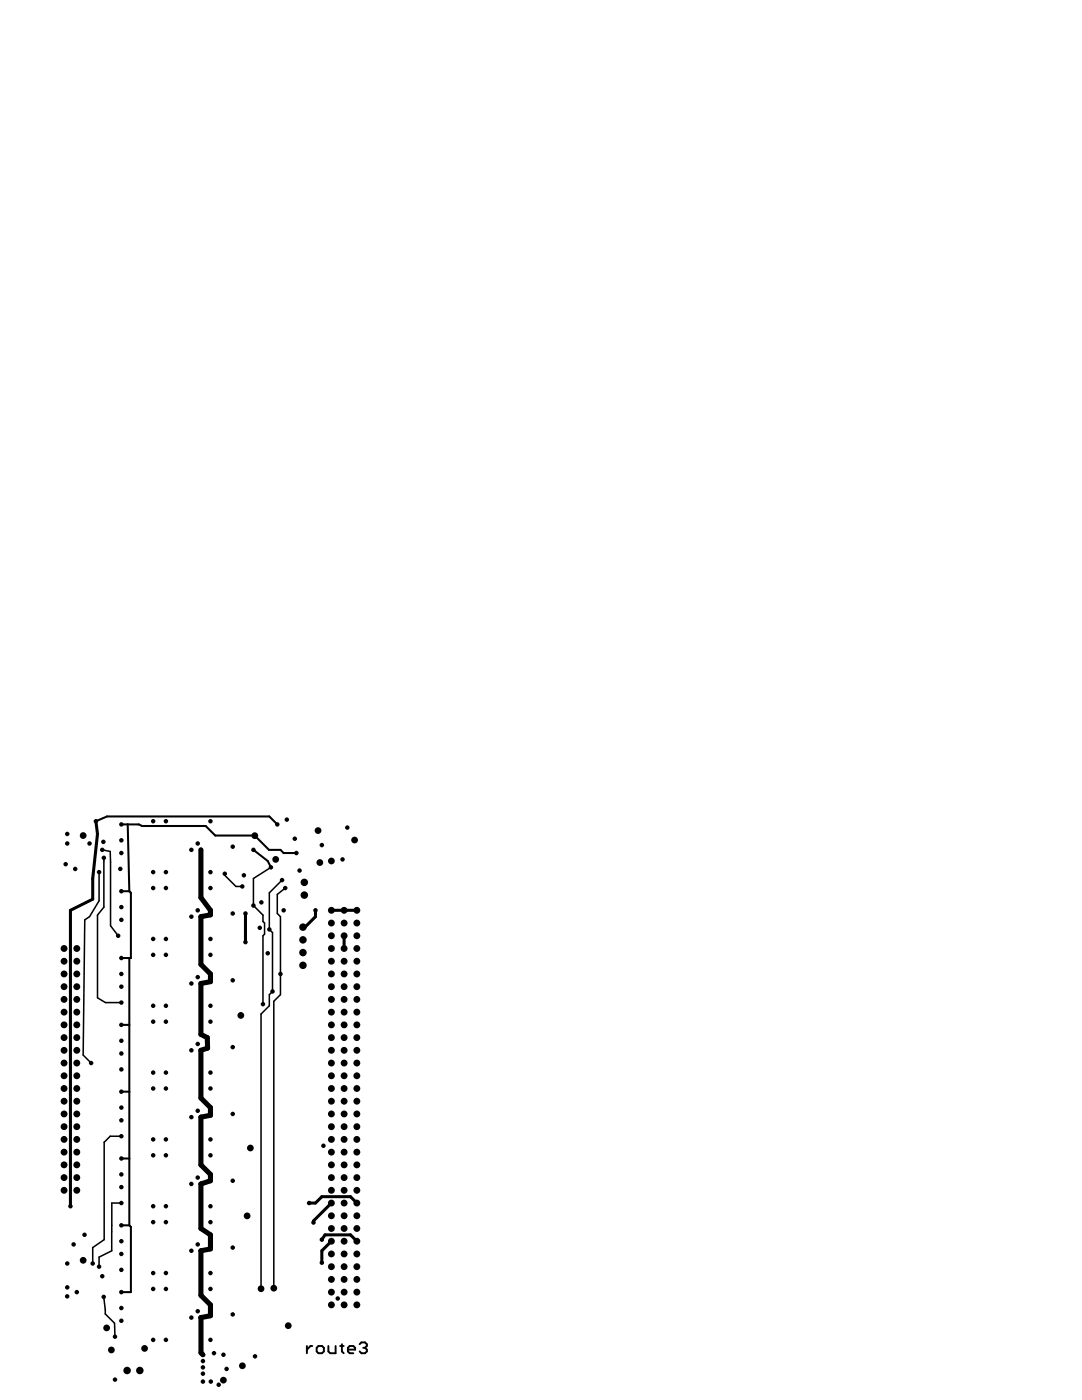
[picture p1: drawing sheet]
<svg xmlns="http://www.w3.org/2000/svg" width="216mm" height="279mm" viewBox="0 0 216 279" stroke-linecap="round" stroke-linejoin="round" font-family="sans-serif">
<path d="M61.2 268.6v1.5M62.3 268.6h-.3l-.8 .7M63.5 268.6h.8l.3 .4v.7l-.3 .4h-.8l-.3-.4v-.7zM65.5 268.6v1.1l.4 .4h1.1v-1.5M67.9 268.6h.7M68.2 268.3v1.4l.4 .4M69.4 269.3h1.5v-.3l-.4-.4h-.7l-.4 .4v.7l.4 .4h.7M71.8 268.3l.3-.4h.7l.4 .4v.3l-.4 .4M72.5 269h.3M72.8 269l.4 .3v.4l-.4 .4h-.7l-.3-.4" fill="none" stroke="#000" stroke-width=".38"/>
<g fill="#000">
<circle cx="13.1" cy="172.5" r=".45"/>
<circle cx="13.4" cy="166.4" r=".45"/>
<circle cx="13.4" cy="168.3" r=".45"/>
<circle cx="15" cy="173.4" r=".45"/>
<circle cx="16.6" cy="166.8" r=".68"/>
<circle cx="17.9" cy="168.3" r=".45"/>
<circle cx="19.1" cy="163.9" r=".45"/>
<circle cx="19.8" cy="174.1" r=".45"/>
<circle cx="20.4" cy="169.6" r=".45"/>
<circle cx="20.6" cy="168" r=".45"/>
<circle cx="20.7" cy="171.2" r=".45"/>
<circle cx="24" cy="173.4" r=".45"/>
<circle cx="24.2" cy="170.2" r=".45"/>
<circle cx="24.2" cy="177.9" r=".45"/>
<circle cx="24.2" cy="164.5" r=".45"/>
<circle cx="24.2" cy="167.7" r=".45"/>
<circle cx="30.6" cy="163.9" r=".45"/>
<circle cx="30.6" cy="174.1" r=".45"/>
<circle cx="30.6" cy="177.2" r=".45"/>
<circle cx="33.1" cy="163.9" r=".45"/>
<circle cx="33.1" cy="174.1" r=".45"/>
<circle cx="33.1" cy="177.2" r=".45"/>
<circle cx="38.2" cy="169.6" r=".45"/>
<circle cx="39.5" cy="168.3" r=".45"/>
<circle cx="40.1" cy="169.6" r=".45"/>
<circle cx="42" cy="174.1" r=".45"/>
<circle cx="42" cy="177.2" r=".45"/>
<circle cx="42" cy="163.9" r=".45"/>
<circle cx="44.9" cy="174.4" r=".45"/>
<circle cx="46.4" cy="169" r=".45"/>
<circle cx="48.3" cy="176.9" r=".45"/>
<circle cx="48.7" cy="174.7" r=".45"/>
<circle cx="50.6" cy="169.6" r=".45"/>
<circle cx="50.8" cy="166.8" r=".68"/>
<circle cx="54.1" cy="173.1" r=".45"/>
<circle cx="55" cy="171.5" r=".68"/>
<circle cx="55.3" cy="164.5" r=".45"/>
<circle cx="56.3" cy="175.6" r=".45"/>
<circle cx="56.9" cy="177.2" r=".45"/>
<circle cx="57.2" cy="163.6" r=".45"/>
<circle cx="58.8" cy="167.4" r=".45"/>
<circle cx="59.1" cy="170.2" r=".45"/>
<circle cx="59.8" cy="173.7" r=".45"/>
<circle cx="60.7" cy="176.1" r=".75"/>
<circle cx="60.7" cy="178.6" r=".75"/>
<circle cx="63.5" cy="165.8" r=".68"/>
<circle cx="63.8" cy="172.1" r=".67"/>
<circle cx="64.2" cy="168.7" r=".45"/>
<circle cx="66.1" cy="171.8" r=".68"/>
<circle cx="68.3" cy="171.5" r=".45"/>
<circle cx="69.3" cy="165.2" r=".45"/>
<circle cx="70.8" cy="167.7" r=".68"/>
<circle cx="12.8" cy="196.9" r=".69"/>
<circle cx="12.8" cy="199.5" r=".69"/>
<circle cx="12.8" cy="194.4" r=".69"/>
<circle cx="12.8" cy="189.3" r=".69"/>
<circle cx="12.8" cy="191.8" r=".69"/>
<circle cx="15.3" cy="196.9" r=".69"/>
<circle cx="15.3" cy="199.5" r=".69"/>
<circle cx="15.3" cy="191.8" r=".69"/>
<circle cx="15.3" cy="194.4" r=".69"/>
<circle cx="15.3" cy="189.3" r=".69"/>
<circle cx="23.6" cy="186.8" r=".45"/>
<circle cx="24.2" cy="194.4" r=".45"/>
<circle cx="24.2" cy="191.2" r=".45"/>
<circle cx="24.2" cy="183.6" r=".45"/>
<circle cx="24.2" cy="196.9" r=".45"/>
<circle cx="24.2" cy="181" r=".45"/>
<circle cx="30.6" cy="187.4" r=".45"/>
<circle cx="30.6" cy="190.6" r=".45"/>
<circle cx="33.1" cy="187.4" r=".45"/>
<circle cx="33.1" cy="190.6" r=".45"/>
<circle cx="38.2" cy="196.3" r=".45"/>
<circle cx="38.2" cy="182.9" r=".45"/>
<circle cx="39.5" cy="195" r=".45"/>
<circle cx="39.5" cy="181.7" r=".45"/>
<circle cx="40.1" cy="182.9" r=".45"/>
<circle cx="40.1" cy="196.3" r=".45"/>
<circle cx="42" cy="187.4" r=".45"/>
<circle cx="42" cy="190.6" r=".45"/>
<circle cx="46.4" cy="195.6" r=".45"/>
<circle cx="46.4" cy="182.3" r=".45"/>
<circle cx="49" cy="182.3" r=".45"/>
<circle cx="49" cy="188" r=".45"/>
<circle cx="50.6" cy="180.7" r=".45"/>
<circle cx="51.8" cy="185.2" r=".45"/>
<circle cx="52.2" cy="180.1" r=".45"/>
<circle cx="53.4" cy="190.2" r=".45"/>
<circle cx="53.7" cy="185.5" r=".45"/>
<circle cx="54.4" cy="197.9" r=".45"/>
<circle cx="56" cy="194.4" r=".45"/>
<circle cx="56.6" cy="181.7" r=".45"/>
<circle cx="60.5" cy="190.1" r=".75"/>
<circle cx="60.5" cy="187.6" r=".75"/>
<circle cx="60.5" cy="185" r=".75"/>
<circle cx="60.5" cy="192.7" r=".75"/>
<circle cx="62.9" cy="181.7" r=".45"/>
<circle cx="66.1" cy="186.8" r=".69"/>
<circle cx="66.1" cy="194.4" r=".69"/>
<circle cx="66.1" cy="181.7" r=".69"/>
<circle cx="66.1" cy="199.5" r=".69"/>
<circle cx="66.1" cy="196.9" r=".69"/>
<circle cx="66.1" cy="189.3" r=".69"/>
<circle cx="66.1" cy="191.8" r=".69"/>
<circle cx="66.1" cy="184.2" r=".69"/>
<circle cx="68.7" cy="194.4" r=".69"/>
<circle cx="68.7" cy="186.8" r=".69"/>
<circle cx="68.7" cy="189.3" r=".69"/>
<circle cx="68.7" cy="196.9" r=".69"/>
<circle cx="68.7" cy="184.2" r=".69"/>
<circle cx="68.7" cy="191.8" r=".69"/>
<circle cx="68.7" cy="181.7" r=".69"/>
<circle cx="68.7" cy="199.5" r=".69"/>
<circle cx="71.2" cy="196.9" r=".69"/>
<circle cx="71.2" cy="186.8" r=".69"/>
<circle cx="71.2" cy="194.4" r=".69"/>
<circle cx="71.2" cy="189.3" r=".69"/>
<circle cx="71.2" cy="199.5" r=".69"/>
<circle cx="71.2" cy="184.2" r=".69"/>
<circle cx="71.2" cy="191.8" r=".69"/>
<circle cx="71.2" cy="181.7" r=".69"/>
<circle cx="12.8" cy="209.6" r=".69"/>
<circle cx="12.8" cy="212.2" r=".69"/>
<circle cx="12.8" cy="219.8" r=".69"/>
<circle cx="12.8" cy="217.2" r=".69"/>
<circle cx="12.8" cy="214.7" r=".69"/>
<circle cx="12.8" cy="204.5" r=".69"/>
<circle cx="12.8" cy="207.1" r=".69"/>
<circle cx="12.8" cy="202" r=".69"/>
<circle cx="15.3" cy="217.2" r=".69"/>
<circle cx="15.3" cy="209.6" r=".69"/>
<circle cx="15.3" cy="212.2" r=".69"/>
<circle cx="15.3" cy="219.8" r=".69"/>
<circle cx="15.3" cy="214.7" r=".69"/>
<circle cx="15.3" cy="204.5" r=".69"/>
<circle cx="15.3" cy="202" r=".69"/>
<circle cx="15.3" cy="207.1" r=".69"/>
<circle cx="18.2" cy="212.2" r=".45"/>
<circle cx="24.2" cy="200.1" r=".45"/>
<circle cx="24.2" cy="204.5" r=".45"/>
<circle cx="24.2" cy="213.4" r=".45"/>
<circle cx="24.2" cy="210.2" r=".45"/>
<circle cx="24.2" cy="207.7" r=".45"/>
<circle cx="24.2" cy="217.9" r=".45"/>
<circle cx="30.6" cy="200.7" r=".45"/>
<circle cx="30.6" cy="203.9" r=".45"/>
<circle cx="30.6" cy="214.1" r=".45"/>
<circle cx="30.6" cy="217.2" r=".45"/>
<circle cx="33.1" cy="200.7" r=".45"/>
<circle cx="33.1" cy="203.9" r=".45"/>
<circle cx="33.1" cy="217.2" r=".45"/>
<circle cx="33.1" cy="214.1" r=".45"/>
<circle cx="38.2" cy="209.6" r=".45"/>
<circle cx="39.5" cy="208.3" r=".45"/>
<circle cx="40.1" cy="209.6" r=".45"/>
<circle cx="42" cy="200.7" r=".45"/>
<circle cx="42" cy="203.9" r=".45"/>
<circle cx="42" cy="217.2" r=".45"/>
<circle cx="42" cy="214.1" r=".45"/>
<circle cx="46.4" cy="209" r=".45"/>
<circle cx="48.1" cy="202.6" r=".67"/>
<circle cx="52.5" cy="200.4" r=".45"/>
<circle cx="66.1" cy="209.6" r=".69"/>
<circle cx="66.1" cy="217.2" r=".69"/>
<circle cx="66.1" cy="219.8" r=".69"/>
<circle cx="66.1" cy="212.2" r=".69"/>
<circle cx="66.1" cy="214.7" r=".69"/>
<circle cx="66.1" cy="204.5" r=".69"/>
<circle cx="66.1" cy="202" r=".69"/>
<circle cx="66.1" cy="207.1" r=".69"/>
<circle cx="68.7" cy="219.8" r=".69"/>
<circle cx="68.7" cy="209.6" r=".69"/>
<circle cx="68.7" cy="212.2" r=".69"/>
<circle cx="68.7" cy="217.2" r=".69"/>
<circle cx="68.7" cy="214.7" r=".69"/>
<circle cx="68.7" cy="207.1" r=".69"/>
<circle cx="68.7" cy="204.5" r=".69"/>
<circle cx="68.7" cy="202" r=".69"/>
<circle cx="71.2" cy="219.8" r=".69"/>
<circle cx="71.2" cy="209.6" r=".69"/>
<circle cx="71.2" cy="217.2" r=".69"/>
<circle cx="71.2" cy="212.2" r=".69"/>
<circle cx="71.2" cy="214.7" r=".69"/>
<circle cx="71.2" cy="202" r=".69"/>
<circle cx="71.2" cy="204.5" r=".69"/>
<circle cx="71.2" cy="207.1" r=".69"/>
<circle cx="12.8" cy="229.9" r=".69"/>
<circle cx="12.8" cy="227.4" r=".69"/>
<circle cx="12.8" cy="237.6" r=".69"/>
<circle cx="12.8" cy="232.5" r=".69"/>
<circle cx="12.8" cy="224.9" r=".69"/>
<circle cx="12.8" cy="222.3" r=".69"/>
<circle cx="12.8" cy="235" r=".69"/>
<circle cx="15.3" cy="227.4" r=".69"/>
<circle cx="15.3" cy="237.6" r=".69"/>
<circle cx="15.3" cy="232.5" r=".69"/>
<circle cx="15.3" cy="229.9" r=".69"/>
<circle cx="15.3" cy="224.9" r=".69"/>
<circle cx="15.3" cy="222.3" r=".69"/>
<circle cx="15.3" cy="235" r=".69"/>
<circle cx="24.2" cy="234.4" r=".45"/>
<circle cx="24.2" cy="223.6" r=".45"/>
<circle cx="24.2" cy="221" r=".45"/>
<circle cx="24.2" cy="226.8" r=".45"/>
<circle cx="24.2" cy="231.2" r=".45"/>
<circle cx="24.2" cy="236.9" r=".45"/>
<circle cx="30.6" cy="227.4" r=".45"/>
<circle cx="30.6" cy="230.6" r=".45"/>
<circle cx="33.1" cy="227.4" r=".45"/>
<circle cx="33.1" cy="230.6" r=".45"/>
<circle cx="38.2" cy="222.9" r=".45"/>
<circle cx="38.2" cy="236.3" r=".45"/>
<circle cx="39.5" cy="235" r=".45"/>
<circle cx="39.5" cy="221.7" r=".45"/>
<circle cx="40.1" cy="222.9" r=".45"/>
<circle cx="40.1" cy="236.3" r=".45"/>
<circle cx="42" cy="227.4" r=".45"/>
<circle cx="42" cy="230.6" r=".45"/>
<circle cx="46.4" cy="235.6" r=".45"/>
<circle cx="46.4" cy="222.3" r=".45"/>
<circle cx="50" cy="229.1" r=".67"/>
<circle cx="64.5" cy="228.7" r=".45"/>
<circle cx="66.1" cy="227.4" r=".69"/>
<circle cx="66.1" cy="237.6" r=".69"/>
<circle cx="66.1" cy="232.5" r=".69"/>
<circle cx="66.1" cy="229.9" r=".69"/>
<circle cx="66.1" cy="235" r=".69"/>
<circle cx="66.1" cy="222.3" r=".69"/>
<circle cx="66.1" cy="224.9" r=".69"/>
<circle cx="68.7" cy="227.4" r=".69"/>
<circle cx="68.7" cy="235" r=".69"/>
<circle cx="68.7" cy="237.6" r=".69"/>
<circle cx="68.7" cy="232.5" r=".69"/>
<circle cx="68.7" cy="222.3" r=".69"/>
<circle cx="68.7" cy="229.9" r=".69"/>
<circle cx="68.7" cy="224.9" r=".69"/>
<circle cx="71.2" cy="235" r=".69"/>
<circle cx="71.2" cy="227.4" r=".69"/>
<circle cx="71.2" cy="237.6" r=".69"/>
<circle cx="71.2" cy="224.9" r=".69"/>
<circle cx="71.2" cy="229.9" r=".69"/>
<circle cx="71.2" cy="232.5" r=".69"/>
<circle cx="71.2" cy="222.3" r=".69"/>
<circle cx="13.4" cy="258.7" r=".45"/>
<circle cx="13.4" cy="256.9" r=".45"/>
<circle cx="13.4" cy="252.2" r=".45"/>
<circle cx="14.1" cy="240.7" r=".45"/>
<circle cx="14.7" cy="248.3" r=".45"/>
<circle cx="15.3" cy="257.9" r=".45"/>
<circle cx="16.6" cy="251.5" r=".68"/>
<circle cx="16.9" cy="246.4" r=".45"/>
<circle cx="18.5" cy="252.2" r=".45"/>
<circle cx="19.8" cy="252.8" r=".45"/>
<circle cx="20.4" cy="254.7" r=".45"/>
<circle cx="20.7" cy="258.8" r=".45"/>
<circle cx="24.2" cy="244.5" r=".45"/>
<circle cx="24.2" cy="250.3" r=".45"/>
<circle cx="24.2" cy="253.4" r=".45"/>
<circle cx="24.2" cy="247.7" r=".45"/>
<circle cx="24.2" cy="257.9" r=".45"/>
<circle cx="24.2" cy="240.1" r=".45"/>
<circle cx="30.6" cy="243.9" r=".45"/>
<circle cx="30.6" cy="257.2" r=".45"/>
<circle cx="30.6" cy="254.1" r=".45"/>
<circle cx="30.6" cy="240.7" r=".45"/>
<circle cx="33.1" cy="243.9" r=".45"/>
<circle cx="33.1" cy="254.1" r=".45"/>
<circle cx="33.1" cy="257.2" r=".45"/>
<circle cx="33.1" cy="240.7" r=".45"/>
<circle cx="38.2" cy="249.6" r=".45"/>
<circle cx="39.5" cy="248.3" r=".45"/>
<circle cx="40.1" cy="249.6" r=".45"/>
<circle cx="42" cy="243.9" r=".45"/>
<circle cx="42" cy="257.2" r=".45"/>
<circle cx="42" cy="254.1" r=".45"/>
<circle cx="42" cy="240.7" r=".45"/>
<circle cx="46.4" cy="249" r=".45"/>
<circle cx="49.3" cy="242.7" r=".67"/>
<circle cx="52.1" cy="257.2" r=".68"/>
<circle cx="54.6" cy="257.1" r=".67"/>
<circle cx="61.7" cy="240.1" r=".45"/>
<circle cx="62.6" cy="244" r=".45"/>
<circle cx="64.2" cy="252" r=".45"/>
<circle cx="64.2" cy="247.4" r=".45"/>
<circle cx="66.1" cy="242.6" r=".69"/>
<circle cx="66.1" cy="240.1" r=".69"/>
<circle cx="66.1" cy="255.3" r=".69"/>
<circle cx="66.1" cy="245.2" r=".69"/>
<circle cx="66.1" cy="252.8" r=".69"/>
<circle cx="66.1" cy="247.7" r=".69"/>
<circle cx="66.1" cy="250.3" r=".69"/>
<circle cx="66.1" cy="257.9" r=".69"/>
<circle cx="67.4" cy="259.1" r=".45"/>
<circle cx="68.7" cy="240.1" r=".69"/>
<circle cx="68.7" cy="242.6" r=".69"/>
<circle cx="68.7" cy="252.8" r=".69"/>
<circle cx="68.7" cy="247.7" r=".69"/>
<circle cx="68.7" cy="257.9" r=".69"/>
<circle cx="68.7" cy="255.3" r=".69"/>
<circle cx="68.7" cy="245.2" r=".69"/>
<circle cx="68.7" cy="250.3" r=".69"/>
<circle cx="71.2" cy="242.6" r=".69"/>
<circle cx="71.2" cy="240.1" r=".69"/>
<circle cx="71.2" cy="252.8" r=".69"/>
<circle cx="71.2" cy="245.2" r=".69"/>
<circle cx="71.2" cy="247.7" r=".69"/>
<circle cx="71.2" cy="255.3" r=".69"/>
<circle cx="71.2" cy="250.3" r=".69"/>
<circle cx="71.2" cy="257.9" r=".69"/>
<circle cx="21.3" cy="265" r=".68"/>
<circle cx="22.2" cy="269.4" r=".68"/>
<circle cx="22.9" cy="275.3" r=".45"/>
<circle cx="22.9" cy="266.8" r=".45"/>
<circle cx="24.2" cy="263.6" r=".45"/>
<circle cx="24.2" cy="261" r=".45"/>
<circle cx="25.4" cy="273.5" r=".75"/>
<circle cx="27.9" cy="273.5" r=".75"/>
<circle cx="28.9" cy="269.1" r=".68"/>
<circle cx="30.6" cy="267.4" r=".45"/>
<circle cx="33.1" cy="267.4" r=".45"/>
<circle cx="38.2" cy="263" r=".45"/>
<circle cx="39.5" cy="261.7" r=".45"/>
<circle cx="40.1" cy="263" r=".45"/>
<circle cx="40.5" cy="272.9" r=".45"/>
<circle cx="40.5" cy="274.1" r=".45"/>
<circle cx="40.5" cy="270.4" r=".45"/>
<circle cx="40.5" cy="271.6" r=".45"/>
<circle cx="40.5" cy="275.7" r=".45"/>
<circle cx="42" cy="267.4" r=".45"/>
<circle cx="42.1" cy="275.7" r=".45"/>
<circle cx="42.7" cy="270.1" r=".45"/>
<circle cx="43.6" cy="276.4" r=".45"/>
<circle cx="44.6" cy="275.4" r=".68"/>
<circle cx="44.6" cy="270.4" r=".45"/>
<circle cx="45.2" cy="273.2" r=".45"/>
<circle cx="46.4" cy="262.3" r=".45"/>
<circle cx="48.4" cy="272.6" r=".68"/>
<circle cx="50.9" cy="270.7" r=".45"/>
<circle cx="57.5" cy="264.6" r=".68"/>
<circle cx="66.1" cy="260.4" r=".69"/>
<circle cx="68.7" cy="260.4" r=".69"/>
<circle cx="71.2" cy="260.4" r=".69"/>
</g>
<path d="M19.8 174.1v5.7l-1.9 3.1-1 .7-.3 27 1.6 1.6M20.4 169.6l1.6 .3 .1 14.9 1.5 2M20.7 171.2v9.8l-1.2 1.6v16.5l1.5 1h3.2M44.9 174.4v.3l2.2 2.2h1.2M54.1 173.1l-3.5 2.2v5.4l1.9 1.9v1.3l.3 .3v2.2l-.3 .4v13.6M56.3 175.6l-2.6 2.6v7.3l.7 .6v11.8l-.7 .6v2.2l-1.6 1.7v54.8M56.9 177.2l-1.6 1.3v3.8l.7 .6v15.6l-1.4 1.3v57.3M24.2 226.8h-2.2l-1.2 1.2v19.4l-2.3 1.6v3.2M20.7 258.8l.3 3.4 1.9 1.9v2.7M24.2 240.1h-1.9v9.5l-2.5 1.3v1.9" fill="none" stroke="#000" stroke-width=".3"/>
<path d="M40.1 169.6v9.5l1.9 2.6v.9l-1.9 .3v9.6l1.9 1.9v1.5l-1.9 .4v10.1l1.3 .7v2.1l-1.3 .4v9.5l1.9 1.9v1.6l-1.9 .3v9.6l1.9 1.9v1.2l-1.9 .7v8.9l1.9 1.2v2.9l-1.9 .3v8.9l1.9 1.9v2.2l-1.9 .4v7l.4 .4" fill="none" stroke="#000" stroke-width="1"/>
<g fill="none" stroke="#000" stroke-width=".41">
<path d="M19.1 163.9l2.3-1h32.3l1.6 1.6M24.2 164.5h3.5l.6 .3h12.7l1.9 2h7.9M24.2 177.9h1.6M25.5 164.5l.3 13.4M25.8 177.9l.3 .3v13h-1.9M50.6 169.6l2.8 2.2 .7 1.3M50.8 166.8h.1M50.8 166.8l2.9 2.8h2.3l.6 .6h2.5M25.8 191.2v53.3M24.2 217.9h1.6M24.2 204.5h1.6M24.2 231.2h1.6"/>
<path d="M24.2 244.5h1.6M25.8 244.5l.3 .4v13h-1.9"/>
</g>
<path d="M19.1 163.9l.4 2.5-1 8.9v4.2l-4.4 2.2v59M49 182.3v5.7M62.9 181.7v1.2l-2 2.1h-.4M66.1 181.7h5.1M68.7 186.8v2.5M61.7 240.1h1.2l1.3-1.3h5.7l1.3 1.3M64.2 247.4l.7-1h5l1.3 1.3M66.1 240.1l-3.5 3.6v.3M66.1 247.7l-1.9 1.9v2.4" fill="none" stroke="#000" stroke-width=".61"/>
</svg>
